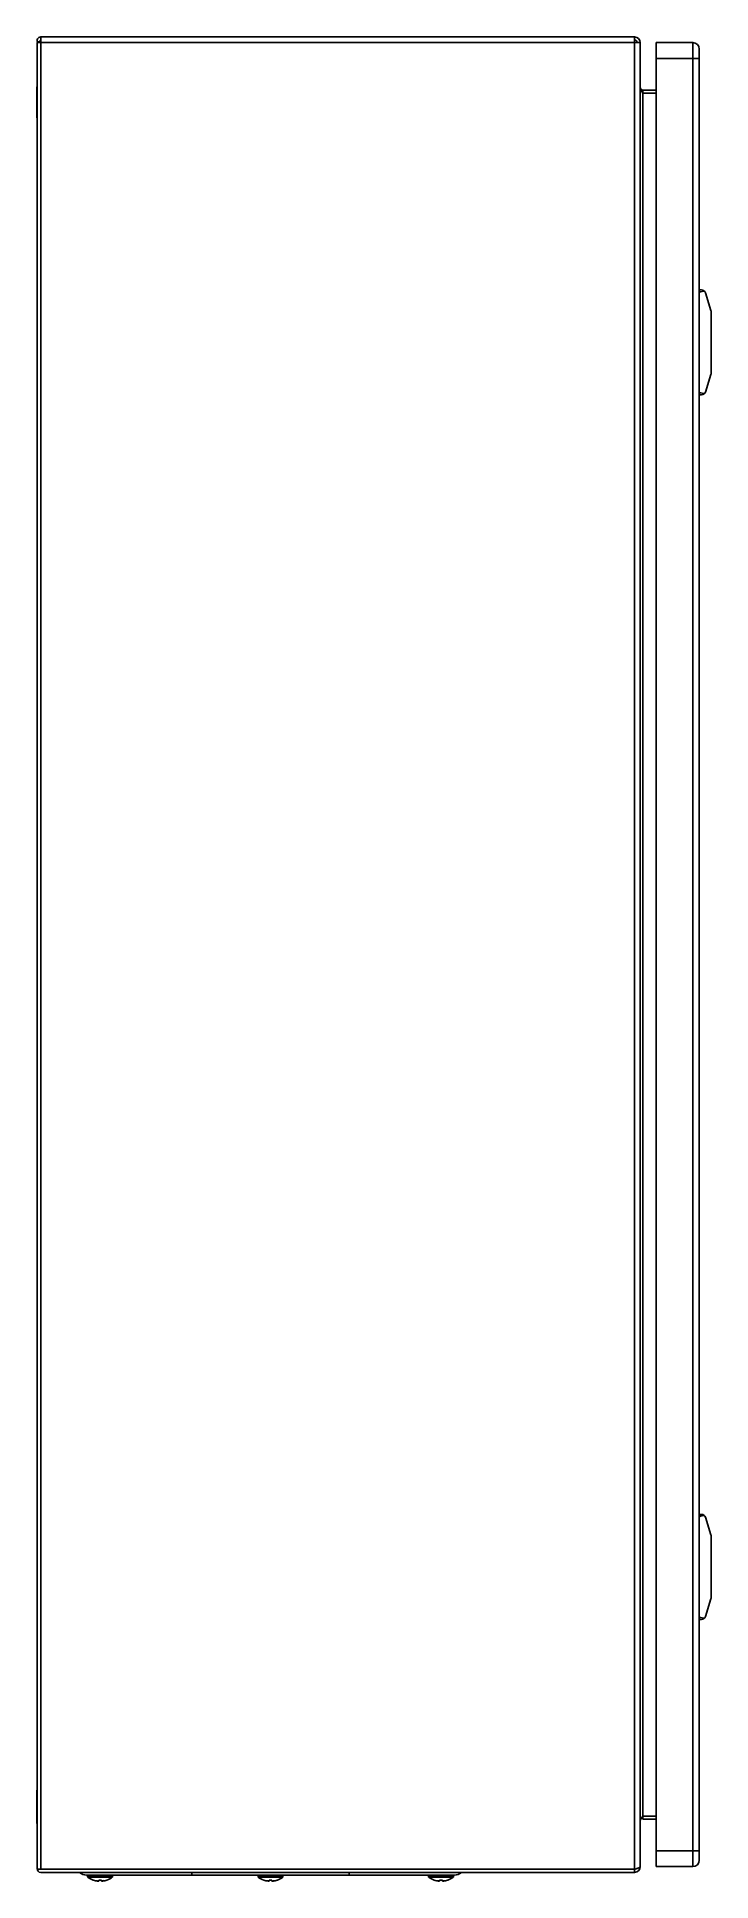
# Model space of a CAD drawing. Header units: millimetres. Extents: x 176 to 433, y 68 to 772.
import ezdxf

# ---------------------------------------------------------------- set-up
doc = ezdxf.new("R2010")
doc.units = ezdxf.units.MM
doc.header["$LTSCALE"] = 54.601639
doc.layers.get('0').update_dxf_attribs({"linetype": 'CONTINUOUS'})
for name, color, linetype in [('00_COMPONENTS_7', 7, 'CONTINUOUS'), ('PART', 7, 'CONTINUOUS'), ('PART_1', 7, 'CONTINUOUS')]:
    doc.layers.add(name, color=color, linetype=linetype)

msp = doc.modelspace()

# ---------------------------------------------------------------- linework, layer by layer
at = {"color": 7, "linetype": 'CONTINUOUS'}
for p, q in [((175.78, 752.43), (175.78, 740.59)), ((428.39, 675.01), (429.26, 675.01)), ((432.82, 667.21), (430.69, 673.96)), ((432.89, 643.26), (432.89, 666.76)), ((430.69, 636.06), (432.82, 642.81)), ((429.26, 635.01), (428.39, 635.01)), ((428.39, 208.01), (429.26, 208.01)), ((432.82, 200.21), (430.69, 206.96)), ((432.89, 176.26), (432.89, 199.76)), ((430.69, 169.06), (432.82, 175.81)), ((429.26, 168.01), (428.39, 168.01)), ((175.78, 90.59), (175.78, 102.43))]:
    msp.add_line(p, q, dxfattribs=at)
for centre, radius, start, end in [((429.26, 673.51), 1.5, 17.51338, 90), ((431.39, 666.76), 1.5, 0, 17.51338), ((431.39, 643.26), 1.5, 342.48662, 360), ((429.26, 636.51), 1.5, 270, 342.48662), ((429.26, 206.51), 1.5, 17.51338, 90), ((431.39, 199.76), 1.5, 0, 17.51338), ((431.39, 176.26), 1.5, 342.48662, 360), ((429.26, 169.51), 1.5, 270, 342.48662), ((177.78, 102.43), 2, 163.41828, 180), ((177.78, 90.59), 2, 180, 196.58172)]:
    msp.add_arc(centre, radius, start, end, dxfattribs=at)
for centre, start_param, end_param in [((439.82, 674.01), 2.551233, 3.141592), ((439.82, 636.01), 3.141593, 3.731952), ((439.82, 207.01), 2.551233, 3.141592), ((439.82, 169.01), 3.141593, 3.731952)]:
    msp.add_ellipse(centre, major_axis=(11.43, 0), ratio=0.087489, start_param=start_param, end_param=end_param, dxfattribs=at)
at = {"layer": '00_COMPONENTS_7', "color": 7, "linetype": 'CONTINUOUS'}
for p, q in [((194.76, 70.51), (335, 70.51)), ((195.34, 70.19), (195.36, 70.51)), ((197.66, 70.19), (197.71, 70.51)), ((198.49, 70.19), (198.43, 70.51)), ((201.28, 70.19), (201.33, 70.51)), ((202.1, 70.19), (202.05, 70.51)), ((204.42, 70.19), (204.4, 70.51)), ((234.88, 71.51), (234.88, 70.51)), ((263.49, 70.19), (263.43, 70.51)), ((267.1, 70.19), (267.05, 70.51)), ((269.42, 70.19), (269.4, 70.51)), ((294.88, 70.51), (294.88, 71.51)), ((325.34, 70.19), (325.36, 70.51)), ((327.66, 70.19), (327.71, 70.51)), ((328.49, 70.19), (328.43, 70.51)), ((331.28, 70.19), (331.33, 70.51)), ((332.1, 70.19), (332.05, 70.51)), ((334.42, 70.19), (334.4, 70.51)), ((195.31, 70.11), (195.13, 70.11)), ((195.13, 70.11), (195.13, 69.81)), ((195.13, 69.81), (204.63, 69.81)), ((204.55, 69.65), (195.21, 69.65)), ((195.68, 70.19), (197.66, 70.19)), ((197.57, 70.11), (195.73, 70.11)), ((197.33, 68.55), (197.27, 68.55)), ((197.27, 68.55), (197.31, 68.55)), ((197.31, 68.55), (197.34, 68.54)), ((197.34, 68.54), (197.37, 68.54)), ((198.49, 70.19), (201.28, 70.19)), ((201.18, 70.11), (198.58, 70.11)), ((199.06, 68.21), (199.06, 68.21)), ((199.06, 68.21), (199.06, 68.21)), ((199.06, 68.21), (199.06, 68.18)), ((199.06, 68.18), (199.06, 68.18)), ((199.22, 68.18), (199.23, 68.18)), ((199.37, 68.55), (199.37, 68.19)), ((199.37, 68.54), (199.7, 68.54)), ((199.7, 68.54), (200.06, 68.54)), ((199.88, 68.54), (199.88, 68.55)), ((200.06, 68.54), (200.4, 68.54)), ((200.4, 68.19), (200.4, 68.55)), ((200.54, 68.18), (200.53, 68.18)), ((200.54, 68.18), (200.59, 68.18)), ((200.54, 68.18), (200.55, 68.18)), ((200.54, 68.18), (200.54, 68.18)), ((200.6, 68.19), (200.59, 68.18)), ((200.7, 68.21), (200.7, 68.21)), ((200.7, 68.21), (200.7, 68.21)), ((200.7, 68.21), (200.7, 68.21)), ((200.7, 68.21), (200.7, 68.21)), ((200.7, 68.21), (200.7, 68.18)), ((202.1, 70.19), (204.08, 70.19)), ((204.03, 70.11), (202.2, 70.11)), ((202.39, 68.54), (202.42, 68.54)), ((202.39, 68.54), (202.43, 68.54)), ((202.42, 68.54), (202.43, 68.54)), ((202.49, 68.55), (202.43, 68.55)), ((204.63, 70.11), (204.45, 70.11)), ((204.63, 70.11), (204.63, 69.81)), ((260.31, 70.11), (260.13, 70.11)), ((260.13, 70.11), (260.13, 69.81)), ((260.13, 69.81), (269.63, 69.81)), ((269.55, 69.65), (260.21, 69.65)), ((260.68, 70.19), (262.66, 70.19)), ((262.57, 70.11), (260.73, 70.11)), ((262.33, 68.55), (262.27, 68.55)), ((262.27, 68.55), (262.31, 68.55)), ((262.31, 68.55), (262.34, 68.54)), ((262.34, 68.54), (262.37, 68.54)), ((263.49, 70.19), (266.28, 70.19)), ((266.18, 70.11), (263.58, 70.11)), ((264.06, 68.21), (264.06, 68.21)), ((264.06, 68.21), (264.06, 68.21)), ((264.06, 68.21), (264.06, 68.18)), ((264.06, 68.18), (264.06, 68.18)), ((264.22, 68.18), (264.23, 68.18)), ((264.37, 68.55), (264.37, 68.19)), ((264.37, 68.54), (264.7, 68.54)), ((264.7, 68.54), (265.06, 68.54)), ((264.88, 68.54), (264.88, 68.55)), ((265.06, 68.54), (265.4, 68.54)), ((265.4, 68.19), (265.4, 68.55)), ((265.54, 68.18), (265.53, 68.18)), ((265.54, 68.18), (265.59, 68.18)), ((265.54, 68.18), (265.55, 68.18)), ((265.54, 68.18), (265.54, 68.18)), ((265.6, 68.19), (265.59, 68.18)), ((265.7, 68.21), (265.7, 68.21)), ((265.7, 68.21), (265.7, 68.21)), ((265.7, 68.21), (265.7, 68.21)), ((265.7, 68.21), (265.7, 68.21)), ((265.7, 68.21), (265.7, 68.18)), ((267.1, 70.19), (269.08, 70.19)), ((269.03, 70.11), (267.2, 70.11)), ((267.39, 68.54), (267.43, 68.54)), ((267.42, 68.54), (267.43, 68.54)), ((267.49, 68.55), (267.43, 68.55)), ((269.63, 70.11), (269.45, 70.11)), ((269.63, 70.11), (269.63, 69.81)), ((325.31, 70.11), (325.13, 70.11)), ((325.13, 70.11), (325.13, 69.81)), ((325.13, 69.81), (334.63, 69.81)), ((325.21, 69.65), (334.55, 69.65)), ((325.68, 70.19), (327.66, 70.19)), ((327.57, 70.11), (325.73, 70.11)), ((327.33, 68.55), (327.27, 68.55)), ((327.27, 68.55), (327.31, 68.55)), ((327.31, 68.55), (327.34, 68.54)), ((327.34, 68.54), (327.37, 68.54)), ((328.49, 70.19), (331.28, 70.19)), ((331.18, 70.11), (328.58, 70.11)), ((329.06, 68.21), (329.06, 68.21)), ((329.06, 68.21), (329.06, 68.21)), ((329.06, 68.21), (329.06, 68.18)), ((329.06, 68.18), (329.06, 68.18)), ((329.22, 68.18), (329.23, 68.18)), ((329.37, 68.55), (329.37, 68.19)), ((329.37, 68.54), (329.7, 68.54)), ((329.7, 68.54), (330.06, 68.54)), ((329.88, 68.54), (329.88, 68.55)), ((330.06, 68.54), (330.4, 68.54)), ((330.4, 68.19), (330.4, 68.55)), ((330.54, 68.18), (330.53, 68.18)), ((330.54, 68.18), (330.59, 68.18)), ((330.54, 68.18), (330.55, 68.18)), ((330.54, 68.18), (330.54, 68.18)), ((330.6, 68.19), (330.59, 68.18)), ((330.7, 68.21), (330.7, 68.21)), ((330.7, 68.21), (330.7, 68.21)), ((330.7, 68.21), (330.7, 68.21)), ((330.7, 68.21), (330.7, 68.21)), ((330.7, 68.21), (330.7, 68.18)), ((332.1, 70.19), (334.08, 70.19)), ((334.03, 70.11), (332.2, 70.11)), ((332.39, 68.54), (332.43, 68.54)), ((332.49, 68.55), (332.43, 68.55)), ((334.63, 70.11), (334.45, 70.11)), ((334.63, 70.11), (334.63, 69.81))]:
    msp.add_line(p, q, dxfattribs=at)
for points in [[(202.43, 68.54), (202.46, 68.55), (202.49, 68.55)], [(267.43, 68.54), (267.46, 68.55), (267.49, 68.55)], [(332.43, 68.54), (332.46, 68.55), (332.49, 68.55)]]:
    msp.add_lwpolyline(points, dxfattribs=at)
for centre, radius, start, end in [((194.76, 75.01), 4.5, 232.78867, 270), ((319.77, 80.92), 124.55, 184.79666, 184.94318), ((79.48, 80.97), 125.07, 355.05722, 355.20313), ((384.77, 80.92), 124.55, 184.79666, 184.94318), ((449.77, 80.92), 124.55, 184.79666, 184.94318), ((209.48, 80.97), 125.07, 355.05722, 355.20313), ((335, 75.01), 4.5, 270, 307.21133), ((195.33, 69.81), 0.2, 180, 233.508), ((199.88, 75.96), 7.85, 233.508, 250.6115), ((199.88, 75.96), 7.83, 251.00201, 262.96428), ((197.57, 70.2), 0.0867, 270.05019, 282.72978), ((200.18, 73.71), 5.61, 254.08613, 258.5386), ((199.14, 72.08), 3.9, 266.74078, 267.75392), ((199.14, 72.08), 3.9, 267.75392, 268.09003), ((199.14, 72.08), 3.91, 268.09004, 268.7569), ((200.1, 73.34), 5.23, 258.59696, 259.7971), ((199.88, 75.99), 7.83, 264.79637, 265.15435), ((199.14, 72.1), 3.93, 271.24153, 271.91739), ((199.14, 72.11), 3.93, 271.91735, 272.25161), ((199.14, 72.11), 3.93, 272.25161, 272.58606), ((199.14, 72.12), 3.94, 272.58612, 273.24791), ((199.88, -14.44), 83, 90.00069, 90.35622), ((199.88, -13.44), 81.99, 89.64161, 90.00149), ((200.62, 72.12), 3.94, 266.75207, 267.41907), ((200.62, 72.11), 3.93, 267.41907, 268.08788), ((200.62, 72.1), 3.93, 268.08792, 268.75846), ((199.64, 73.36), 5.26, 279.88823, 281.60452), ((199.66, 73.33), 5.23, 280.20308, 281.39541), ((200.09, 71.17), 3.05, 281.66009, 284.19464), ((200.62, 72.08), 3.91, 271.24308, 271.91591), ((200.62, 72.08), 3.9, 271.91594, 272.588), ((200.62, 72.08), 3.9, 272.588, 273.2592), ((199.88, 75.96), 7.83, 277.03572, 288.998), ((202.2, 70.2), 0.0868, 257.25089, 269.95098), ((199.88, 75.96), 7.85, 289.38854, 306.492), ((204.43, 69.81), 0.2, 306.492, 360), ((260.33, 69.81), 0.2, 180, 233.508), ((264.88, 75.96), 7.85, 233.508, 250.6115), ((264.88, 75.96), 7.83, 251.00201, 262.96428), ((262.57, 70.2), 0.0867, 270.05019, 282.72978), ((265.18, 73.71), 5.61, 254.08613, 258.5386), ((264.14, 72.08), 3.9, 266.74078, 267.75392), ((264.14, 72.08), 3.9, 267.75392, 268.09003), ((264.14, 72.08), 3.91, 268.09004, 268.7569), ((265.1, 73.34), 5.23, 258.59696, 259.7971), ((264.88, 75.99), 7.83, 264.79637, 265.15435), ((264.14, 72.1), 3.93, 271.24153, 271.91739), ((264.14, 72.11), 3.93, 271.91735, 272.25161), ((264.14, 72.11), 3.93, 272.25161, 272.58606), ((264.14, 72.12), 3.94, 272.58612, 273.24791), ((264.88, -14.44), 83, 90.00069, 90.35622), ((264.88, -13.44), 81.99, 89.64161, 90.00149), ((265.62, 72.12), 3.94, 266.75207, 267.41907), ((265.62, 72.11), 3.93, 267.41907, 268.08788), ((265.62, 72.1), 3.93, 268.08792, 268.75846), ((264.64, 73.36), 5.26, 279.88823, 281.60452), ((264.66, 73.33), 5.23, 280.20308, 281.39541), ((265.09, 71.17), 3.05, 281.66009, 284.19464), ((265.62, 72.08), 3.91, 271.24308, 271.91591), ((265.62, 72.08), 3.9, 271.91594, 272.588), ((265.62, 72.08), 3.9, 272.588, 273.2592), ((264.88, 75.96), 7.83, 277.03572, 288.998), ((267.2, 70.2), 0.0868, 257.25089, 269.95098), ((264.88, 75.96), 7.85, 289.38854, 306.492), ((269.43, 69.81), 0.2, 306.492, 360), ((325.33, 69.81), 0.2, 180, 233.508), ((329.88, 75.96), 7.85, 233.508, 250.6115), ((329.88, 75.96), 7.83, 251.00201, 262.96428), ((327.57, 70.2), 0.0867, 270.05019, 282.72978), ((330.18, 73.71), 5.61, 254.08613, 258.5386), ((329.14, 72.08), 3.9, 266.74078, 267.75392), ((329.14, 72.08), 3.9, 267.75392, 268.09003), ((329.14, 72.08), 3.91, 268.09004, 268.7569), ((330.1, 73.34), 5.23, 258.59696, 259.7971), ((329.88, 75.99), 7.83, 264.79637, 265.15435), ((329.14, 72.1), 3.93, 271.24153, 271.91739), ((329.14, 72.11), 3.93, 271.91735, 272.25161), ((329.14, 72.11), 3.93, 272.25161, 272.58606), ((329.14, 72.12), 3.94, 272.58612, 273.24791), ((329.88, -14.44), 83, 90.00069, 90.35622), ((329.88, -13.44), 81.99, 89.64161, 90.00149), ((330.62, 72.12), 3.94, 266.75207, 267.41907), ((330.62, 72.11), 3.93, 267.41907, 268.08788), ((330.62, 72.1), 3.93, 268.08792, 268.75846), ((329.64, 73.36), 5.26, 279.88823, 281.60452), ((329.66, 73.33), 5.23, 280.20308, 281.39541), ((330.09, 71.17), 3.05, 281.66009, 284.19464), ((330.62, 72.08), 3.91, 271.24308, 271.91591), ((330.62, 72.08), 3.9, 271.91594, 272.588), ((330.62, 72.08), 3.9, 272.588, 273.2592), ((329.88, 75.96), 7.83, 277.03572, 288.998), ((332.2, 70.2), 0.0868, 257.25089, 269.95098), ((329.88, 75.96), 7.85, 289.38854, 306.492), ((334.43, 69.81), 0.2, 306.492, 360)]:
    msp.add_arc(centre, radius, start, end, dxfattribs=at)
for points, knots in [([(195.31, 70.11), (195.32, 70.11), (195.32, 70.12), (195.33, 70.13), (195.34, 70.16), (195.34, 70.18), (195.34, 70.19)], [0, 0, 0, 0, 0.123851, 0.332667, 0.632902, 1, 1, 1, 1]), ([(195.68, 70.19), (195.68, 70.18), (195.69, 70.16), (195.7, 70.14), (195.71, 70.12), (195.72, 70.11), (195.73, 70.11), (195.73, 70.11)], [0, 0, 0, 0, 0.327004, 0.541766, 0.722569, 0.871376, 1, 1, 1, 1]), ([(197.59, 70.11), (197.6, 70.12), (197.64, 70.14), (197.65, 70.17), (197.66, 70.19)], [0, 0, 0, 0, 0.482222, 1, 1, 1, 1]), ([(198.49, 70.19), (198.49, 70.17), (198.51, 70.13), (198.56, 70.11), (198.58, 70.11)], [0, 0, 0, 0, 0.505262, 1, 1, 1, 1]), ([(198.64, 68.31), (198.67, 68.3), (198.81, 68.25), (198.95, 68.21), (199.06, 68.18)], [0, 0, 0, 0, 0.246101, 1, 1, 1, 1]), ([(201.27, 68.36), (201.22, 68.34), (201.04, 68.29), (200.84, 68.24), (200.7, 68.21)], [0, 0, 0, 0, 0.255096, 1, 1, 1, 1]), ([(200.83, 68.21), (200.87, 68.22), (201.02, 68.26), (201.17, 68.31), (201.27, 68.36)], [0, 0, 0, 0, 0.254225, 1, 1, 1, 1]), ([(201.18, 70.11), (201.2, 70.11), (201.25, 70.13), (201.27, 70.17), (201.28, 70.19)], [0, 0, 0, 0, 0.494781, 1, 1, 1, 1]), ([(202.1, 70.19), (202.11, 70.17), (202.12, 70.14), (202.16, 70.12), (202.18, 70.11)], [0, 0, 0, 0, 0.517817, 1, 1, 1, 1]), ([(204.03, 70.11), (204.03, 70.11), (204.05, 70.11), (204.06, 70.13), (204.07, 70.15), (204.08, 70.18), (204.08, 70.19)], [0, 0, 0, 0, 0.174401, 0.333498, 0.526316, 1, 1, 1, 1]), ([(204.42, 70.19), (204.42, 70.18), (204.42, 70.16), (204.43, 70.13), (204.44, 70.12), (204.45, 70.11), (204.45, 70.11)], [0, 0, 0, 0, 0.367138, 0.667374, 0.876168, 1, 1, 1, 1]), ([(260.31, 70.11), (260.32, 70.11), (260.32, 70.12), (260.33, 70.13), (260.34, 70.16), (260.34, 70.18), (260.34, 70.19)], [0, 0, 0, 0, 0.123851, 0.332667, 0.632902, 1, 1, 1, 1]), ([(260.68, 70.19), (260.68, 70.18), (260.69, 70.16), (260.7, 70.14), (260.71, 70.12), (260.72, 70.11), (260.73, 70.11), (260.73, 70.11)], [0, 0, 0, 0, 0.327004, 0.541766, 0.722569, 0.871376, 1, 1, 1, 1]), ([(262.59, 70.11), (262.6, 70.12), (262.64, 70.14), (262.65, 70.17), (262.66, 70.19)], [0, 0, 0, 0, 0.482222, 1, 1, 1, 1]), ([(263.49, 70.19), (263.49, 70.17), (263.51, 70.13), (263.56, 70.11), (263.58, 70.11)], [0, 0, 0, 0, 0.505262, 1, 1, 1, 1]), ([(263.64, 68.31), (263.67, 68.3), (263.81, 68.25), (263.95, 68.21), (264.06, 68.18)], [0, 0, 0, 0, 0.246101, 1, 1, 1, 1]), ([(266.27, 68.36), (266.22, 68.34), (266.04, 68.29), (265.84, 68.24), (265.7, 68.21)], [0, 0, 0, 0, 0.255096, 1, 1, 1, 1]), ([(265.83, 68.21), (265.87, 68.22), (266.02, 68.26), (266.17, 68.31), (266.27, 68.36)], [0, 0, 0, 0, 0.254225, 1, 1, 1, 1]), ([(266.18, 70.11), (266.2, 70.11), (266.25, 70.13), (266.27, 70.17), (266.28, 70.19)], [0, 0, 0, 0, 0.494781, 1, 1, 1, 1]), ([(267.1, 70.19), (267.11, 70.17), (267.12, 70.14), (267.16, 70.12), (267.18, 70.11)], [0, 0, 0, 0, 0.517817, 1, 1, 1, 1]), ([(269.03, 70.11), (269.03, 70.11), (269.05, 70.11), (269.06, 70.13), (269.07, 70.15), (269.08, 70.18), (269.08, 70.19)], [0, 0, 0, 0, 0.174401, 0.333498, 0.526316, 1, 1, 1, 1]), ([(269.42, 70.19), (269.42, 70.18), (269.42, 70.16), (269.43, 70.13), (269.44, 70.12), (269.45, 70.11), (269.45, 70.11)], [0, 0, 0, 0, 0.367138, 0.667374, 0.876168, 1, 1, 1, 1]), ([(325.31, 70.11), (325.32, 70.11), (325.32, 70.12), (325.33, 70.13), (325.34, 70.16), (325.34, 70.18), (325.34, 70.19)], [0, 0, 0, 0, 0.123851, 0.332667, 0.632902, 1, 1, 1, 1]), ([(325.68, 70.19), (325.68, 70.18), (325.69, 70.16), (325.7, 70.14), (325.71, 70.12), (325.72, 70.11), (325.73, 70.11), (325.73, 70.11)], [0, 0, 0, 0, 0.327004, 0.541766, 0.722569, 0.871376, 1, 1, 1, 1]), ([(327.59, 70.11), (327.6, 70.12), (327.64, 70.14), (327.65, 70.17), (327.66, 70.19)], [0, 0, 0, 0, 0.482222, 1, 1, 1, 1]), ([(328.49, 70.19), (328.49, 70.17), (328.51, 70.13), (328.56, 70.11), (328.58, 70.11)], [0, 0, 0, 0, 0.505262, 1, 1, 1, 1]), ([(328.64, 68.31), (328.67, 68.3), (328.81, 68.25), (328.95, 68.21), (329.06, 68.18)], [0, 0, 0, 0, 0.246101, 1, 1, 1, 1]), ([(331.27, 68.36), (331.22, 68.34), (331.04, 68.29), (330.84, 68.24), (330.7, 68.21)], [0, 0, 0, 0, 0.255096, 1, 1, 1, 1]), ([(330.83, 68.21), (330.87, 68.22), (331.02, 68.26), (331.17, 68.31), (331.27, 68.36)], [0, 0, 0, 0, 0.254225, 1, 1, 1, 1]), ([(331.18, 70.11), (331.2, 70.11), (331.25, 70.13), (331.27, 70.17), (331.28, 70.19)], [0, 0, 0, 0, 0.494781, 1, 1, 1, 1]), ([(332.1, 70.19), (332.11, 70.17), (332.12, 70.14), (332.16, 70.12), (332.18, 70.11)], [0, 0, 0, 0, 0.517817, 1, 1, 1, 1]), ([(334.03, 70.11), (334.03, 70.11), (334.05, 70.11), (334.06, 70.13), (334.07, 70.15), (334.08, 70.18), (334.08, 70.19)], [0, 0, 0, 0, 0.174401, 0.333498, 0.526316, 1, 1, 1, 1]), ([(334.42, 70.19), (334.42, 70.18), (334.42, 70.16), (334.43, 70.13), (334.44, 70.12), (334.45, 70.11), (334.45, 70.11)], [0, 0, 0, 0, 0.367138, 0.667374, 0.876168, 1, 1, 1, 1])]:
    msp.add_open_spline(points, degree=3, knots=knots, dxfattribs=at)
at = {"layer": 'PART', "color": 7, "linetype": 'CONTINUOUS'}
for p, q in [((411.89, 73.71), (411.89, 769.31)), ((411.89, 769.31), (425.89, 769.31)), ((425.89, 73.71), (425.89, 769.31)), ((428.39, 76.21), (428.39, 766.81)), ((428.39, 763.31), (411.89, 763.31)), ((411.89, 79.71), (428.39, 79.71)), ((425.89, 73.71), (411.89, 73.71))]:
    msp.add_line(p, q, dxfattribs=at)
for centre, start, end in [((425.89, 766.81), 0, 90), ((425.89, 76.21), 270, 360)]:
    msp.add_arc(centre, 2.5, start, end, dxfattribs=at)
at = {"layer": 'PART_1', "color": 7, "linetype": 'CONTINUOUS'}
for p, q in [((175.88, 72.86), (175.88, 769.31)), ((405.89, 769.31), (175.88, 769.31)), ((177.11, 770.06), (176.18, 769.31)), ((177.23, 771.51), (177.23, 72.71)), ((177.23, 771.51), (403.69, 771.51)), ((403.69, 71.51), (403.69, 771.51)), ((405.89, 769.31), (405.89, 73.71)), ((406.89, 751.21), (406.89, 91.81)), ((411.89, 751.21), (406.89, 751.21)), ((411.89, 750.01), (406.89, 750.01)), ((411.89, 93.01), (406.89, 93.01)), ((411.89, 91.81), (406.89, 91.81)), ((175.89, 72.71), (175.88, 72.86)), ((175.89, 72.71), (403.69, 72.71)), ((403.69, 71.51), (177.23, 71.51))]:
    msp.add_line(p, q, dxfattribs=at)
for centre, radius, start, end in [((177.23, 770.16), 1.35, 90, 218.84177), ((177.23, 770.16), 0.152, 115.57912, 230.74792), ((403.69, 769.31), 2.2, 0, 90), ((403.69, 769.31), 1, 0, 90), ((406.89, 752.21), 1, 180, 270), ((177.23, 72.86), 1.35, 177.3316, 270), ((403.69, 73.71), 2.2, 270, 360)]:
    msp.add_arc(centre, radius, start, end, dxfattribs=at)
for points, knots in [([(405.89, 752.21), (405.89, 752.09), (405.94, 751.56), (406.18, 751.08), (406.39, 750.74)], [0, 0, 0, 0, 0.235383, 1, 1, 1, 1]), ([(406.89, 93.01), (406.8, 92.89), (406.48, 92.43), (406.17, 91.94), (406.02, 91.54)], [0, 0, 0, 0, 0.262876, 1, 1, 1, 1]), ([(404.95, 73.1), (404.9, 73.08), (404.68, 73), (404.45, 72.93), (404.27, 72.88)], [0, 0, 0, 0, 0.2351, 1, 1, 1, 1]), ([(405.89, 73.71), (405.89, 73.58), (405.52, 73.3), (405.19, 73.18), (404.95, 73.1)], [0, 0, 0, 0, 0.34328, 1, 1, 1, 1])]:
    msp.add_open_spline(points, degree=3, knots=knots, dxfattribs=at)
for points in [[(406.39, 750.74), (406.55, 750.49), (406.72, 750.25), (406.89, 750.01)], [(404.27, 72.88), (404.08, 72.82), (403.88, 72.77), (403.69, 72.71)]]:
    msp.add_open_spline(points, degree=3, dxfattribs=at)

doc.saveas('drawing.dxf')
